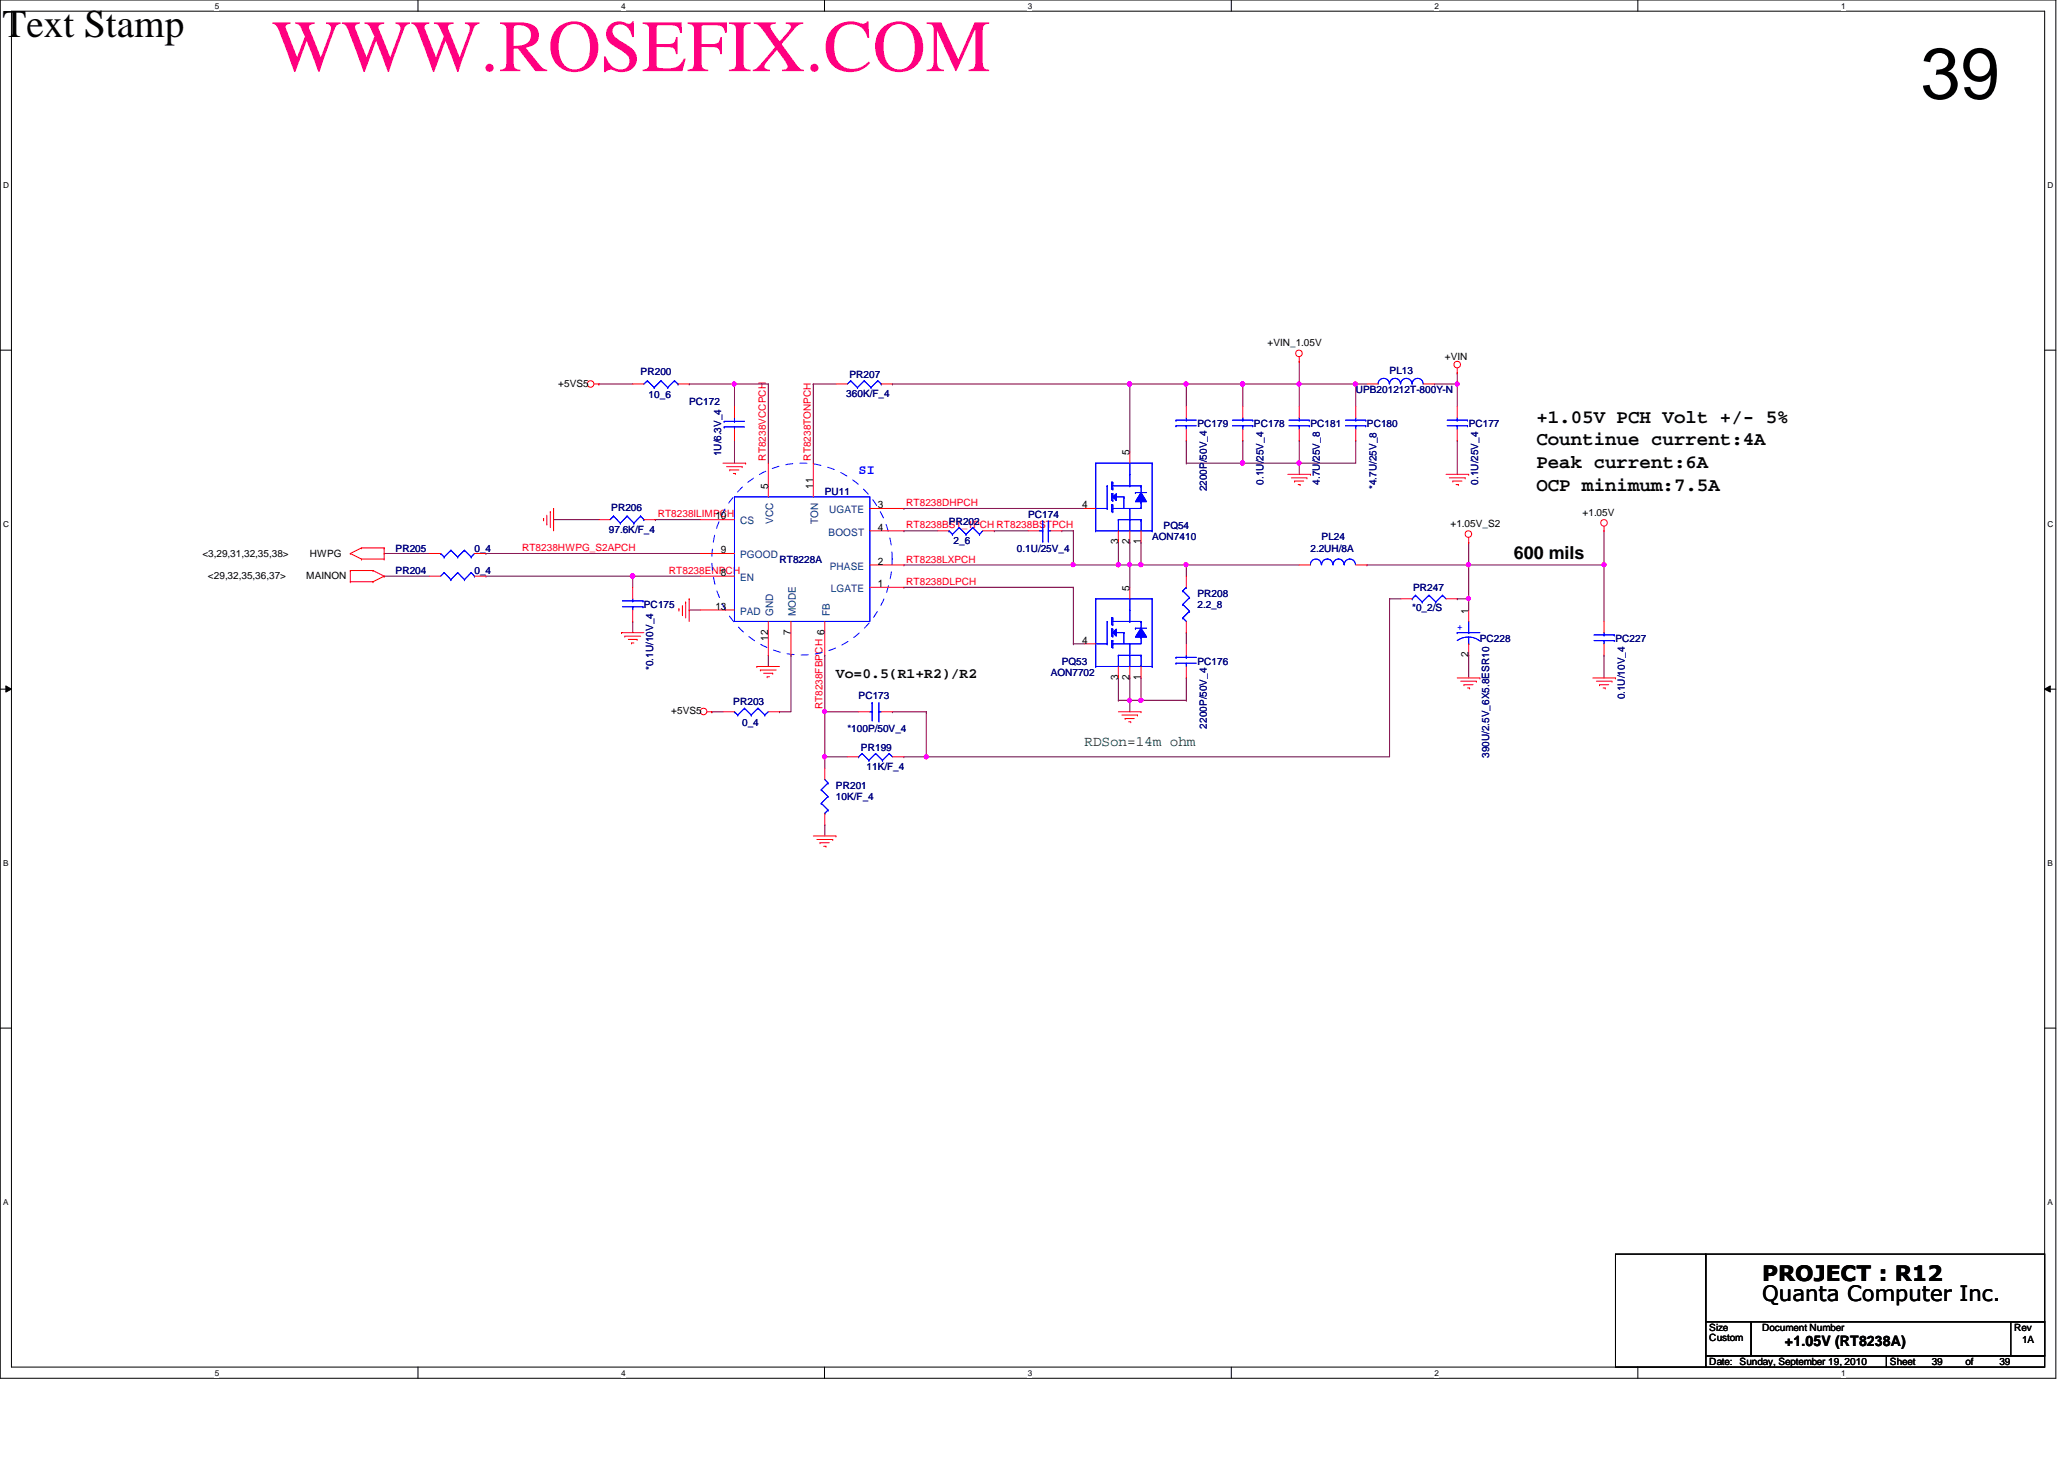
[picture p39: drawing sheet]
<svg xmlns="http://www.w3.org/2000/svg" width="297mm" height="210mm" viewBox="0 0 297 210" stroke-linecap="round" stroke-linejoin="round" font-family="sans-serif">
<defs><g id="words">
<text font-size="10.6" fill="#ff0080" x="39.2" y="10.2">WWW.ROSEFIX.COM</text>
<text font-size="10.4" x="276.4" y="14.2">39</text>
<text font-size="5.6" fill="#010101" x=".4" y="5.3">Text Stamp</text>
<g font-size="3">
<text x="253.6" y="184.3">PROJECT : R12</text>
<text x="253.6" y="187.2">Quanta Computer Inc.</text>
</g>
<g font-size="2.8">
<text x="221.1" y="60.8">+1.05V PCH Volt +/- 5%</text>
<text x="221.1" y="64.1">Countinue current:4A</text>
<text x="221.1" y="70.6">OCP minimum:7.5A</text>
<text x="221.1" y="67.4">Peak current:6A</text>
</g>
<text font-size="2.6" x="217.8" y="80.4">600 mils</text>
<g font-size="2.1">
<text x="120.3" y="97.6">Vo=0.5(R1+R2)/R2</text>
<text x="256.9" y="193.7">+1.05V (RT8238A)</text>
</g>
<text font-size="2.1" fill="#008000" x="156.1" y="107.3">RDSon=14m ohm</text>
<text font-size="1.9" fill="#00f" x="123.6" y="68.2">SI</text>
<g font-size="1.5">
<text x="162.6" y="65.5" transform="rotate(-90 162.6 65.5)">5</text>
<text x="110.5" y="70.4" transform="rotate(-90 110.5 70.4)">5</text>
<text x="117" y="70.4" transform="rotate(-90 117 70.4)">11</text>
<text x="103" y="74.7">10</text>
<text x="126.3" y="73.1">3</text>
<text x="126.3" y="76.3">4</text>
<text x="155.7" y="73.1">4</text>
<text x="103.8" y="79.6">9</text>
<text x="103.8" y="82.8">8</text>
<text x="126.3" y="81.2">2</text>
<text x="160.9" y="78.3" transform="rotate(-90 160.9 78.3)">3</text>
<text x="162.6" y="78.3" transform="rotate(-90 162.6 78.3)">2</text>
<text x="164.2" y="78.3" transform="rotate(-90 164.2 78.3)">1</text>
<text x="103" y="87.7">13</text>
<text x="126.3" y="84.5">1</text>
<text x="162.6" y="85" transform="rotate(-90 162.6 85)">5</text>
<text x="211.3" y="88.3" transform="rotate(-90 211.3 88.3)">1</text>
<text x="110.5" y="92.2" transform="rotate(-90 110.5 92.2)">12</text>
<text x="113.8" y="91.4" transform="rotate(-90 113.8 91.4)">7</text>
<text x="155.7" y="92.6">4</text>
<text x="211.3" y="94.6" transform="rotate(-90 211.3 94.6)">2</text>
<text x="160.9" y="97.8" transform="rotate(-90 160.9 97.8)">3</text>
<text x="162.6" y="97.8" transform="rotate(-90 162.6 97.8)">2</text>
<text x="164.2" y="97.8" transform="rotate(-90 164.2 97.8)">1</text>
</g>
<g font-size="1.5" fill="#004080">
<text x="106.5" y="75.4">CS</text>
<text x="111.3" y="75.4" transform="rotate(-90 111.3 75.4)">VCC</text>
<text x="117.8" y="75.4" transform="rotate(-90 117.8 75.4)">TON</text>
<text x="119.2" y="77">BOOST</text>
<text x="119.3" y="73.8">UGATE</text>
<text x="106.5" y="80.3">PGOOD</text>
<text x="106.5" y="83.6">EN</text>
<text x="119.4" y="82">PHASE</text>
<text x="106.5" y="88.4">PAD</text>
<text x="111.3" y="88.6" transform="rotate(-90 111.3 88.6)">GND</text>
<text x="114.6" y="88.6" transform="rotate(-90 114.6 88.6)">MODE</text>
<text x="119.4" y="88.6" transform="rotate(-90 119.4 88.6)">FB</text>
<text x="119.6" y="85.2">LGATE</text>
</g>
<g font-size="1.4">
<text x="182.4" y="49.8">+VIN_1.05V</text>
<text x="207.9" y="51.7">+VIN</text>
<text x="80.3" y="55.6">+5VS5</text>
<text x="208.7" y="75.8">+1.05V_S2</text>
<text x="227.8" y="74.2">+1.05V</text>
<text x="29.1" y="80.2">&lt;3,29,31,32,35,38&gt;</text>
<text x="29.9" y="83.3">&lt;29,32,35,36,37&gt;</text>
<text x="44.1" y="83.3">MAINON</text>
<text x="44.6" y="80.2">HWPG</text>
<text x="96.6" y="102.8">+5VS5</text>
<text x="246" y="191.5">Size</text>
<text x="253.6" y="191.5">Document Number</text>
<text x="289.9" y="191.5">Rev</text>
<text x="246" y="196.4">Date: Sunday, September 19, 2010</text>
<text x="246" y="193">Custom</text>
<text x="272" y="196.4">Sheet</text>
<text x="278" y="196.4">39</text>
<text x="282.9" y="196.4">of</text>
<text x="287.7" y="196.4">39</text>
<text x="291" y="193.2">1A</text>
</g>
<g font-size="1.4" fill="#000080">
<text x="200" y="53.8">PL13</text>
<text x="92.2" y="54">PR200</text>
<text x="93.3" y="57.3">10_6</text>
<text x="99.2" y="58.3">PC172</text>
<text x="121.8" y="57.1">360K/F_4</text>
<text x="122.3" y="54.3">PR207</text>
<text x="195.1" y="56.6">UPB201212T-800Y-N</text>
<text x="103.8" y="65.7" transform="rotate(-90 103.8 65.7)">1U/6.3V_4</text>
<text x="172.3" y="61.5">PC179</text>
<text x="180.5" y="61.5">PC178</text>
<text x="188.6" y="61.5">PC181</text>
<text x="196.7" y="61.5">PC180</text>
<text x="211.4" y="61.5">PC177</text>
<text x="118.7" y="71.2">PU11</text>
<text x="173.7" y="70.7" transform="rotate(-90 173.7 70.7)">2200P/50V_4</text>
<text x="181.8" y="69.7" transform="rotate(-90 181.8 69.7)">0.1U/25V_4</text>
<text x="189.9" y="69.7" transform="rotate(-90 189.9 69.7)">4.7U/25V_8</text>
<text x="198.1" y="70.4" transform="rotate(-90 198.1 70.4)">*4.7U/25V_8</text>
<text x="212.7" y="69.7" transform="rotate(-90 212.7 69.7)">0.1U/25V_4</text>
<text x="87.6" y="76.8">97.6K/F_4</text>
<text x="88" y="73.5">PR206</text>
<text x="136.6" y="75.5">PR202</text>
<text x="148" y="74.5">PC174</text>
<text x="165.8" y="77.7">AON7410</text>
<text x="167.5" y="76.1">PQ54</text>
<text x="190.2" y="77.7">PL24</text>
<text x="56.9" y="82.6">PR204</text>
<text x="56.9" y="79.4">PR205</text>
<text x="68.3" y="82.6">0_4</text>
<text x="68.3" y="79.4">0_4</text>
<text x="112.2" y="81">RT8228A</text>
<text x="137.2" y="78.2">2_6</text>
<text x="146.3" y="79.4">0.1U/25V_4</text>
<text x="188.6" y="79.4">2.2UH/8A</text>
<text x="92.7" y="87.5">PC175</text>
<text x="172.3" y="85.9">PR208</text>
<text x="172.3" y="87.5">2.2_8</text>
<text x="203.2" y="88">*0_2/S</text>
<text x="203.4" y="85">PR247</text>
<text x="152.8" y="95.6">PQ53</text>
<text x="172.3" y="95.6">PC176</text>
<text x="213" y="92.4">PC228</text>
<text x="232.5" y="92.4">PC227</text>
<text x="94" y="96.4" transform="rotate(-90 94 96.4)">*0.1U/10V_4</text>
<text x="105.5" y="101.5">PR203</text>
<text x="123.6" y="100.5">PC173</text>
<text x="151.2" y="97.2">AON7702</text>
<text x="233.8" y="100.6" transform="rotate(-90 233.8 100.6)">0.1U/10V_4</text>
<text x="106.8" y="104.4">0_4</text>
<text x="122" y="105.4">*100P/50V_4</text>
<text x="123.9" y="108">PR199</text>
<text x="173.7" y="104.8" transform="rotate(-90 173.7 104.8)">2200P/50V_4</text>
<text x="120.3" y="113.5">PR201</text>
<text x="124.7" y="110.7">11K/F_4</text>
<text x="214.3" y="109.1" transform="rotate(-90 214.3 109.1)">390U/2.5V_6X5.8ESR10</text>
<text x="120.3" y="115.1">10K/F_4</text>
</g>
<g font-size="1.4" fill="#f00">
<text x="110.2" y="66.3" transform="rotate(-90 110.2 66.3)">RT8238VCCPCH</text>
<text x="116.7" y="66.3" transform="rotate(-90 116.7 66.3)">RT8238TONPCH</text>
<text x="94.7" y="74.4">RT8238ILIMPCH</text>
<text x="130.4" y="72.8">RT8238DHPCH</text>
<text x="130.4" y="76">RT8238BST_1PCH RT8238BSTPCH</text>
<text x="75.1" y="79.3">RT8238HWPG_S2APCH</text>
<text x="96.3" y="82.5">RT8238ENPCH</text>
<text x="130.4" y="80.9">RT8238LXPCH</text>
<text x="130.4" y="84.2">RT8238DLPCH</text>
<text x="118.4" y="102.1" transform="rotate(-90 118.4 102.1)">RT8238FBPCH 6</text>
</g>
<text font-size="1.4" fill="#00f" x="209.7" y="90.6">+</text>
<g font-size="1.2">
<text x="30.9" y="1.2">5</text>
<text x="89.4" y="1.2">4</text>
<text x="147.9" y="1.2">3</text>
<text x="206.5" y="1.2">2</text>
<text x="265" y="1.2">1</text>
<text x=".5" y="27.1">D</text>
<text x="294.7" y="27.1">D</text>
<text x=".5" y="75.8">C</text>
<text x="294.7" y="75.8">C</text>
<text x=".5" y="124.6">B</text>
<text x="294.7" y="124.6">B</text>
<text x=".5" y="173.4">A</text>
<text x="294.7" y="173.4">A</text>
<text x="30.9" y="197.9">5</text>
<text x="89.4" y="197.9">4</text>
<text x="147.9" y="197.9">3</text>
<text x="206.5" y="197.9">2</text>
<text x="265" y="197.9">1</text>
</g>
</g></defs>
<path d="M0 0h295.9v198.3h-295.9zM1.6 1.6h292.7v195.1h-292.7z" fill="none" stroke="#000" stroke-width=".14"/>
<g fill="#fff">
<path d="M30.9 .2h.6v1.3h-.6z"/>
<path d="M30.9 196.8h.6v1.4h-.6z"/>
</g>
<path d="M60.2 0v1.6M60.2 196.7v1.6" fill="none" stroke="#000" stroke-width=".14"/>
<g fill="#fff">
<path d="M89.4 .2h.6v1.3h-.6z"/>
<path d="M89.4 196.8h.6v1.4h-.6z"/>
</g>
<path d="M118.7 0v1.6M118.7 196.7v1.6" fill="none" stroke="#000" stroke-width=".14"/>
<g fill="#fff">
<path d="M147.9 .2h.6v1.3h-.6z"/>
<path d="M147.9 196.8h.6v1.4h-.6z"/>
</g>
<path d="M177.2 0v1.6M177.2 196.7v1.6" fill="none" stroke="#000" stroke-width=".14"/>
<g fill="#fff">
<path d="M206.5 .2h.5v1.3h-.5z"/>
<path d="M206.5 196.8h.5v1.4h-.5z"/>
</g>
<path d="M235.7 0v1.6M235.7 196.7v1.6" fill="none" stroke="#000" stroke-width=".14"/>
<g fill="#fff">
<path d="M265 .2h.6v1.3h-.6z"/>
<path d="M265 196.8h.6v1.4h-.6z"/>
<path d="M.5 26h.8v1.3h-.8z"/>
<path d="M294.7 26h.8v1.3h-.8z"/>
<path d="M.5 74.8h.8v1.3h-.8z"/>
<path d="M294.7 74.8h.8v1.3h-.8z"/>
</g>
<path d="M0 50.4h1.6M294.3 50.4h1.6" fill="none" stroke="#000" stroke-width=".14"/>
<g fill="#fff">
<path d="M.5 123.5h.7v1.3h-.7z"/>
<path d="M294.7 123.5h.7v1.3h-.7z"/>
</g>
<path d="M0 99.1h1.6M.8 98.7l.8 .4-.8 .5zM294.3 99.1l.8-.4v.9zM294.3 99.1h1.6" fill="none" stroke="#000" stroke-width=".14"/>
<path d="M.8 98.7l.8 .4-.8 .5zM294.3 99.1l.8-.4v.9z" fill="#000"/>
<g fill="#fff">
<path d="M.5 172.3h.7v1.3h-.7z"/>
<path d="M294.7 172.3h.7v1.3h-.7z"/>
</g>
<path d="M0 147.9h1.6M294.3 147.9h1.6" fill="none" stroke="#000" stroke-width=".14"/>
<path d="M110.6 55.2h.1M110.6 55.2v11.4M69.9 79.6h.1M69.9 79.6h30.9M154.5 81.3h.1M154.5 81.3h6.4" fill="none" stroke="#800040" stroke-width=".14"/>
<circle cx="160.9" cy="81.2" r=".3" fill="#f0f"/>
<circle cx="160.9" cy="81.2" r=".3" fill="none" stroke="#f0f" stroke-width=".14"/>
<circle cx="154.4" cy="81.2" r=".3" fill="#f0f"/>
<circle cx="154.4" cy="81.2" r=".3" fill="none" stroke="#f0f" stroke-width=".14"/>
<path d="M105.7 55.2h.1M105.7 55.2h4.9M105.7 55.2v3.3" fill="none" stroke="#800040" stroke-width=".14"/>
<circle cx="105.7" cy="55.2" r=".3" fill="#f0f"/>
<circle cx="105.7" cy="55.2" r=".3" fill="none" stroke="#f0f" stroke-width=".14"/>
<path d="M162.6 55.2h.1M162.6 55.2h8.1" fill="none" stroke="#800040" stroke-width=".14"/>
<circle cx="170.7" cy="55.2" r=".3" fill="#f0f"/>
<circle cx="170.7" cy="55.2" r=".3" fill="none" stroke="#f0f" stroke-width=".14"/>
<circle cx="162.6" cy="55.2" r=".3" fill="#f0f"/>
<circle cx="162.6" cy="55.2" r=".3" fill="none" stroke="#f0f" stroke-width=".14"/>
<path d="M130.1 73.2h.1M130.1 76.4h.1M130.1 73.2h26M130.1 76.4h4.9M187 63.4h.1M187 63.4v3.2M69.9 82.9h.1M69.9 82.9h21.2M196.7 81.3h.1M196.7 81.3h14.7" fill="none" stroke="#800040" stroke-width=".14"/>
<circle cx="186.9" cy="66.6" r=".31" fill="#f0f"/>
<circle cx="186.9" cy="66.6" r=".31" fill="none" stroke="#f0f" stroke-width=".14"/>
<path d="M170.7 66.6h.1M170.7 66.6h8.2M55.3 82.9h.1M55.3 82.9h6.5M91.1 82.9h.1M91.1 82.9h9.7" fill="none" stroke="#800040" stroke-width=".14"/>
<circle cx="91" cy="82.9" r=".32" fill="#f0f"/>
<circle cx="91" cy="82.9" r=".32" fill="none" stroke="#f0f" stroke-width=".14"/>
<g fill="none" stroke="#800040" stroke-width=".14">
<path d="M162.6 55.2h.1M162.6 55.2v9.8M178.9 55.2h.1M178.9 55.2v3.3M160.9 78h.1M160.9 78v3.3M162.6 78h.1M162.6 78v6.5M164.2 78h.1M164.2 78v3.3M187 66.6h.1M187 66.6v1.6"/>
<path d="M154.5 92.6h.1M154.5 92.6h1.6M160.9 97.5h.1M160.9 97.5v3.3M162.6 81.3h.1M164.2 97.5h.1M164.2 97.5v3.3M211.4 94.3h.1M211.4 86.1h.1M211.4 86.1v1.7M211.4 94.3v3.2M160.9 100.8h.1"/>
<path d="M160.9 100.8h1.7"/>
</g>
<circle cx="211.3" cy="86.1" r=".3" fill="#f0f"/>
<circle cx="211.3" cy="86.1" r=".3" fill="none" stroke="#f0f" stroke-width=".14"/>
<path d="M170.7 55.2h.1M170.7 55.2v3.3M187 55.2h.1M187 55.2v3.3M170.7 63.4h.1M170.7 63.4v3.2M162.6 97.5h.1M162.6 97.5v3.3" fill="none" stroke="#800040" stroke-width=".14"/>
<circle cx="162.6" cy="100.7" r=".3" fill="#f0f"/>
<circle cx="162.6" cy="100.7" r=".3" fill="none" stroke="#f0f" stroke-width=".14"/>
<path d="M211.4 78h.1M211.4 78v3.3M162.6 100.8h.1M162.6 100.8v1.6" fill="none" stroke="#800040" stroke-width=".14"/>
<circle cx="211.3" cy="81.2" r=".3" fill="#f0f"/>
<circle cx="211.3" cy="81.2" r=".3" fill="none" stroke="#f0f" stroke-width=".14"/>
<path d="M178.9 66.6h.1M178.9 66.6h8.1" fill="none" stroke="#800040" stroke-width=".14"/>
<circle cx="178.8" cy="66.6" r=".31" fill="#f0f"/>
<circle cx="178.8" cy="66.6" r=".31" fill="none" stroke="#f0f" stroke-width=".14"/>
<path d="M160.9 81.3h.1M160.9 81.3h1.7" fill="none" stroke="#800040" stroke-width=".14"/>
<circle cx="162.6" cy="81.2" r=".3" fill="#f0f"/>
<circle cx="162.6" cy="81.2" r=".3" fill="none" stroke="#f0f" stroke-width=".14"/>
<circle cx="160.9" cy="81.2" r=".3" fill="#f0f"/>
<circle cx="160.9" cy="81.2" r=".3" fill="none" stroke="#f0f" stroke-width=".14"/>
<g fill="none" stroke="#800040" stroke-width=".14">
<path d="M178.9 63.4h.1M178.9 63.4v3.2M91.1 89.4h.1M91.1 89.4v1.6M162.6 81.3h.1M162.6 81.3h1.6M170.7 81.3h.1M170.7 81.3h16.3M230.8 94.3h.1M230.8 81.3h.1M230.8 81.3v8.1M230.8 94.3v3.2"/>
<path d="M162.6 100.8h.1M162.6 100.8h1.6"/>
</g>
<circle cx="170.7" cy="81.2" r=".3" fill="#f0f"/>
<circle cx="170.7" cy="81.2" r=".3" fill="none" stroke="#f0f" stroke-width=".14"/>
<path d="M170.7 55.2h.1M170.7 55.2h8.2M154.5 76.4h.1M154.5 76.4v4.9M99.2 87.8h.1M99.2 87.8h1.6M130.1 84.5h.1M130.1 84.5h24.4M154.5 84.5h.1M154.5 84.5v8.1M170.7 97.5h.1M170.7 97.5v3.3" fill="none" stroke="#800040" stroke-width=".14"/>
<circle cx="178.8" cy="55.2" r=".3" fill="#f0f"/>
<circle cx="178.8" cy="55.2" r=".3" fill="none" stroke="#f0f" stroke-width=".14"/>
<circle cx="170.7" cy="55.2" r=".3" fill="#f0f"/>
<circle cx="170.7" cy="55.2" r=".3" fill="none" stroke="#f0f" stroke-width=".14"/>
<path d="M128.4 55.2h.1M128.4 55.2h34.2" fill="none" stroke="#800040" stroke-width=".14"/>
<circle cx="162.6" cy="55.2" r=".3" fill="#f0f"/>
<circle cx="162.6" cy="55.2" r=".3" fill="none" stroke="#f0f" stroke-width=".14"/>
<path d="M187 55.2h.1M187 55.2h8.1M195.1 55.2h.1M195.1 55.2v3.3M79.7 74.8h.1M79.7 74.8h6.5M105.7 63.4h.1M105.7 63.4v3.2M143.1 76.4h.1M143.1 76.4h4.9" fill="none" stroke="#800040" stroke-width=".14"/>
<circle cx="186.9" cy="55.2" r=".3" fill="#f0f"/>
<circle cx="186.9" cy="55.2" r=".3" fill="none" stroke="#f0f" stroke-width=".14"/>
<g fill="none" stroke="#800040" stroke-width=".14">
<path d="M86.2 55.2h.1M86.2 55.2h4.9M99.2 55.2h.1M99.2 55.2h6.5M117 55.2h.1M117 55.2h3.3M94.3 74.8h.1M94.3 74.8h6.5M152.8 76.4h.1M152.8 76.4h1.7M187 66.6h.1M195.1 63.4h.1"/>
<path d="M195.1 63.4v3.2h-8.1M91.1 82.9h.1M91.1 82.9v1.6M110.6 94.3h.1M110.6 94.3v1.6M130.1 81.3h.1M130.1 81.3h24.4M118.7 108.9h.1M118.7 108.9v1.6"/>
</g>
<circle cx="118.7" cy="108.9" r=".3" fill="#f0f"/>
<circle cx="118.7" cy="108.9" r=".3" fill="none" stroke="#f0f" stroke-width=".14"/>
<path d="M118.7 94.3h.1M118.7 94.3v8.1M118.7 102.4h.1M118.7 102.4h4.9M128.4 102.4h.1M128.4 102.4h4.9M133.3 102.4h.1M133.3 108.9h.1M133.3 102.4v6.5M133.3 108.9h66.7" fill="none" stroke="#800040" stroke-width=".14"/>
<circle cx="133.3" cy="108.9" r=".3" fill="#f0f"/>
<circle cx="133.3" cy="108.9" r=".3" fill="none" stroke="#f0f" stroke-width=".14"/>
<path d="M118.7 118.7h.1M118.7 102.4h.1M118.7 102.4v6.5M118.7 118.7v1.6M130.1 108.9h.1M130.1 108.9h3.2" fill="none" stroke="#800040" stroke-width=".14"/>
<circle cx="118.7" cy="102.4" r=".3" fill="#f0f"/>
<circle cx="118.7" cy="102.4" r=".3" fill="none" stroke="#f0f" stroke-width=".14"/>
<path d="M178.9 55.2h.1M178.9 55.2h8.1" fill="none" stroke="#800040" stroke-width=".14"/>
<circle cx="178.8" cy="55.2" r=".3" fill="#f0f"/>
<circle cx="178.8" cy="55.2" r=".3" fill="none" stroke="#f0f" stroke-width=".14"/>
<path d="M187 52h.1M187 52v3.2M209.7 55.2h.1M209.7 55.2v3.3" fill="none" stroke="#800040" stroke-width=".14"/>
<circle cx="209.7" cy="55.2" r=".3" fill="#f0f"/>
<circle cx="209.7" cy="55.2" r=".3" fill="none" stroke="#f0f" stroke-width=".14"/>
<path d="M195.1 55.2h.1M195.1 55.2h1.6M206.5 55.2h.1M209.7 53.6h.1M209.7 53.6v1.6h-3.2M209.7 63.4h.1M209.7 63.4v4.8" fill="none" stroke="#800040" stroke-width=".14"/>
<circle cx="195.1" cy="55.2" r=".3" fill="#f0f"/>
<circle cx="195.1" cy="55.2" r=".3" fill="none" stroke="#f0f" stroke-width=".14"/>
<g fill="none" stroke="#800040" stroke-width=".14">
<path d="M117 55.2h.1M117 55.2v11.4M230.8 76.4h.1M230.8 76.4v4.9h-19.4M113.8 94.3h.1M113.8 94.3v8.1h-1.6M170.7 91h.1M170.7 81.3h.1M170.7 81.3v1.6M170.7 91v1.6M200 86.1h.1M200 86.1h1.6"/>
<path d="M200 86.1v22.8M209.7 86.1h.1M211.4 81.3h.1M211.4 81.3v4.8h-1.7M102.4 102.4h.1M102.4 102.4h1.7M112.2 102.4h.1M118.7 108.9h.1M118.7 108.9h3.3"/>
</g>
<circle cx="230.8" cy="81.2" r=".3" fill="#f0f"/>
<circle cx="230.8" cy="81.2" r=".3" fill="none" stroke="#f0f" stroke-width=".14"/>
<circle cx="211.3" cy="81.2" r=".3" fill="#f0f"/>
<circle cx="211.3" cy="81.2" r=".3" fill="none" stroke="#f0f" stroke-width=".14"/>
<path d="M55.3 79.6h.1M55.3 79.6h6.5M164.2 81.3h.1M164.2 81.3h6.5" fill="none" stroke="#800040" stroke-width=".14"/>
<circle cx="164.2" cy="81.2" r=".31" fill="#f0f"/>
<circle cx="164.2" cy="81.2" r=".31" fill="none" stroke="#f0f" stroke-width=".14"/>
<path d="M164.2 100.8h6.5M170.7 100.8h.1" fill="none" stroke="#800040" stroke-width=".14"/>
<circle cx="164.2" cy="100.7" r=".31" fill="#f0f"/>
<circle cx="164.2" cy="100.7" r=".31" fill="none" stroke="#f0f" stroke-width=".14"/>
<g fill="none" stroke="#f00" stroke-width=".14">
<path d="M85.5 55.2h.7M86.2 55.2h.1M105.7 58.5v1.6M170.7 58.5v1.6M187 52h.1M187 51.4v.6M209.7 53.6h.1M209.7 53v.6M50.4 79.6h.1M50.4 79.6l1.6 .8M52 78.8h.1M52 78.8l-1.6 .8"/>
<path d="M52 78.8h3.3M55.3 78.8h.1M55.3 78.8v1.6M78.2 74.6h.1M78.2 74.6v.3M78.7 75.4h.1M78.7 74.1v1.3M79.2 73.6h.1M79.2 73.6v2.3M79.7 73.2h.1M79.7 73.2v3.2M104.1 66.6h3.2"/>
<path d="M104.6 67.1h2.2M105 67.6h.1M105 67.6h1.3M105.5 68.1h.3M105.7 61.8v1.6M105.8 68.1h.1M106.8 67.1h.1M107.3 66.6h.1M170.7 61.8v1.6M185.3 68.2h3.3M185.8 68.7h2.3M186.3 69.2h.1"/>
<path d="M186.3 69.2h1.3M186.8 69.7h.3M187.1 69.7h.1M188.1 68.7h.1M188.6 68.2h.1M208.1 68.2h3.3M208.6 68.7h2.3M209.1 69.2h.1M209.1 69.2h1.3M209.5 69.7h.4M209.9 69.7h.1M210.9 68.7h.1"/>
<path d="M211.4 78h.1M211.4 68.2h.1M211.4 77.3v.7M230.8 76.4h.1M230.8 75.7v.7M50.4 83.7h.1M50.4 82.1h.1M50.4 83.7h3.3M50.4 82.1v1.6M50.4 82.1h3.3M52 80.4h.1M52 80.4h3.3"/>
<path d="M53.7 83.7h.1M53.7 82.1h.1M53.7 82.1l1.6 .8M55.3 80.4h.1M55.3 82.9h.1M55.3 82.9l-1.6 .8M89.4 91h.1M89.4 91h3.3M89.9 91.5h.1M89.9 91.5h2.3M90.4 92h1.3M90.9 92.5h.1"/>
<path d="M90.9 92.5h.3M91.7 92h.1M97.7 87.6h.1M97.7 87.6v.3M98.2 88.4h.1M98.2 87.1v1.3M98.7 86.6h.1M98.7 86.6v2.3M99.2 86.1h.1M99.2 86.1v3.3M108.9 95.9h.1M108.9 95.9h3.3"/>
<path d="M109.4 96.4h.1M109.4 96.4h2.3M109.9 96.9h1.3M110.4 97.4h.1M110.4 97.4h.3M111.2 96.9h.1M170.7 82.9v1.6M170.7 89.4v1.6M209.7 97.5h3.3M210.2 98h2.3M210.7 98.5h.1M210.7 98.5h1.3"/>
<path d="M211.2 99h.3M211.4 87.8v1.6M211.4 92.6v1.7M211.5 99h.1M212.5 98h.1M213 97.5h.1M229.2 97.5h3.3M229.7 98h2.3M230.2 98.5h.1M230.2 98.5h1.3M230.7 99h.3M231 99h.1"/>
<path d="M232 98h.1M232.5 97.5h.1M101.8 102.4h.6M102.4 102.4h.1M160.9 102.4h3.3M161.5 102.9h2.2M161.9 103.4h.1M161.9 103.4h1.3M162.4 103.8h.3M162.7 103.8h.1M163.7 102.9h.1M164.2 102.4h.1"/>
<path d="M117 120.3h3.3M117.6 120.8h2.2M118 121.2h.1M118 121.2h1.3M118.5 121.8h.4M118.9 121.8h.1M119.8 120.8h.1M120.3 120.3h.1"/>
<circle cx="85" cy="55.2" r=".47"/>
<circle cx="186.9" cy="50.8" r=".47"/>
<circle cx="209.7" cy="52.4" r=".47"/>
<circle cx="211.3" cy="76.8" r=".47"/>
<circle cx="230.8" cy="75.2" r=".47"/>
<circle cx="101.2" cy="102.4" r=".47"/>
</g>
<path d="M232.5 180.4h13v16.3h-13zM245.5 180.4h48.8v9.8h-48.8zM245.5 190.2h6.5v4.9h-6.5zM245.5 195.1h26v1.6h-26zM252 190.2h42.3v4.9h-42.3zM271.5 195.1h22.8v1.6h-22.8zM289.4 190.2h4.9v4.9h-4.9z" fill="none" stroke="#000" stroke-width=".14"/>
<path d="M106.7 70.2a12.5 12.5 0 0 1 19.9 3.3 14.2 14.2 0 0 1-5.8 19.5 12.6 12.6 0 0 1-17.2-6.9 14.4 14.4 0 0 1 3.1-15.9z" fill="none" stroke="#00f" stroke-width=".14" stroke-dasharray="1 1 1 1 1 1 1 1"/>
<g fill="none" stroke="#00f" stroke-width=".14">
<path d="M104.2 60.6h.1M104.2 61.4h.1M104.2 60.6h2.9M104.2 61.4h2.9M105.7 61.4h.1M105.7 60.6h.1M105.7 60.1v.5M105.7 61.4v.4M169.2 61.3h.1M169.2 60.5h.1M169.2 61.3h3M169.2 60.5h3"/>
<path d="M170.7 60.5h.1M170.7 61.3h.1M170.7 60.1v.4M170.7 61.3v.5M170.2 88.9h.1M170.2 87h.1M170.2 85h.1M170.2 88.9l.5 .5M170.2 87l1 .9M170.2 85l1 1M170.7 84.5h.1M170.7 84.5l-.5 .5"/>
<path d="M171.2 87.9h.1M171.2 86h.1M171.2 87.9l-1 1M171.2 86l-1 1M209.7 91h.1M209.7 91h3.3M211.4 92.6h.1M211.4 91h.1M211.4 91.7h-.1a2.69 2.69 0 0 0-1.6 .5M211.4 91.7a2.44 2.44 0 0 1 1.5 .5M211.4 89.4v1.6M211.4 91.7v.9"/>
</g>
<path d="M164.2 90.4l.8 1.3h-1.6z" fill="#00f"/>
<path d="M164.2 90.4l.8 1.3h-1.6z" fill="none" stroke="#00f" stroke-width=".14"/>
<path d="M160.1 91l.6-.5v1z" fill="#00f"/>
<g fill="none" stroke="#00f" stroke-width=".14">
<path d="M157.7 86.1h.1M157.7 95.9h.1M157.7 95.9h8.1M157.7 86.1h8.1M157.7 86.1v9.8M157.7 92.6h1.6M159.3 89.4h.1M159.3 92.6h.1M159.3 89.4v3.2M160 92.2h.1M160 90.5h.1M160 88.9h.1"/>
<path d="M160 88.9v1h.1M160 90.5v1h.1M160 92.2v.9h.1M160.1 91l.6-.5v1zM160.1 93.1h.1M160.1 92.2h.1M160.1 91.5h.1M160.1 90.5h.1M160.1 89.9h.1M160.1 88.9h.1M160.1 92.6h.1M160.1 88.9v1"/>
<path d="M160.1 90.5v1M160.1 92.2v.9M160.1 89.4h4.1M160.7 91h.1M160.7 91h1.1M160.9 94.3h.1M160.9 94.3v1.6M160.9 94.3h3.3M161.8 91h.1M161.8 91v1.6M162.6 87.8h.1M162.6 89.4h.1"/>
<path d="M162.6 94.3h.1M162.6 92.6h.1M162.6 86.1v3.3M162.6 92.6v3.3M163.4 90.4h.1M163.4 90.4h1.6M164.2 91.7h.1M164.2 89.4h.1M164.2 94.3h.1M164.2 89.4v1M164.2 91.7v.9h-4.1M164.2 94.3v1.6"/>
<path d="M165.8 95.9h.1M165.8 86.1h.1M165.8 86.1v9.8"/>
</g>
<path d="M164.2 90.4l.8 1.3h-1.6z" fill="#00f"/>
<path d="M164.2 90.4l.8 1.3h-1.6z" fill="none" stroke="#00f" stroke-width=".14"/>
<path d="M160.1 91l.6-.5v1z" fill="#00f"/>
<g fill="none" stroke="#00f" stroke-width=".14">
<path d="M93.2 54.8h.1M93.2 54.8l-.5 .4M93.2 54.8l.9 1M94.1 55.8h.1M95.1 54.8h.1M95.1 54.8l-1 1M95.1 54.8l1 1M96.1 55.8h.1M97.1 54.8h.1M97.1 54.8l-1 1M97.1 54.8l.5 .4M97.6 55.2h.1"/>
<path d="M122.4 54.8h.1M122.4 54.8l-.4 .4M122.4 54.8l1 1M123.4 55.8h.1M124.4 54.8h.1M124.4 54.8l-1 1M124.4 54.8l.9 1M125.3 55.8h.1M126.3 54.8h.1M126.3 54.8l-1 1M126.3 54.8l.5 .4M126.8 55.2h.1"/>
<path d="M105.7 71.5h19.5v17.9h-19.5zM208.3 61.3h2.9M208.3 60.5h2.9M209.7 60.5h.1M209.7 61.3h.1M209.7 60.1v.4M209.7 61.3v.5M211.2 61.3h.1M211.2 60.5h.1M89.6 87.3h2.9M89.6 86.4h2.9M91.1 86.4h.1"/>
<path d="M91.1 87.3h.1M91.1 86.1v.3M91.1 87.3v.5M92.5 87.3h.1M92.5 86.4h.1M157.7 86.1h.1M157.7 95.9h.1M157.7 95.9h8.1M157.7 86.1h8.1M157.7 86.1v9.8M157.7 92.6h1.6M159.3 89.4h.1"/>
<path d="M159.3 92.6h.1M159.3 89.4v3.2M160 92.2h.1M160 90.5h.1M160 88.9h.1M160 88.9v1h.1M160 90.5v1h.1M160 92.2v.9h.1M160.1 91l.6-.5v1zM160.1 93.1h.1M160.1 92.2h.1M160.1 91.5h.1"/>
<path d="M160.1 90.5h.1M160.1 89.9h.1M160.1 88.9h.1M160.1 92.6h.1M160.1 88.9v1M160.1 90.5v1M160.1 92.2v.9M160.1 89.4h4.1M160.7 91h.1M160.7 91h1.1M160.9 94.3h.1M160.9 94.3v1.6"/>
<path d="M160.9 94.3h3.3M161.8 91h.1M161.8 91v1.6M162.6 87.8h.1M162.6 89.4h.1M162.6 94.3h.1M162.6 92.6h.1M162.6 86.1v3.3M162.6 92.6v3.3M163.4 90.4h.1M163.4 90.4h1.6M164.2 91.7h.1"/>
<path d="M164.2 89.4h.1M164.2 94.3h.1M164.2 89.4v1M164.2 91.7v.9h-4.1M164.2 94.3v1.6M165.8 95.9h.1M165.8 86.1h.1M165.8 86.1v9.8M169.2 95.4h.1M169.2 94.6h.1M169.2 95.4h3M169.2 94.6h3"/>
<path d="M170.7 94.6h.1M170.7 95.4h.1M170.7 94.3v.3M170.7 95.4v.5M203.2 86.1h.1M203.7 85.6h.1M203.7 85.6l1 1M203.7 85.6l-.5 .5M204.7 86.6h.1M205.7 85.6h.1M205.7 85.6l.9 1M205.7 85.6l-1 1"/>
<path d="M206.6 86.6h.1M207.6 85.6h.1M207.6 85.6l.5 .5M207.6 85.6l-1 1M229.4 92.2h2.9M229.4 91.4h2.9M230.8 91.4h.1M230.8 92.2h.1M230.8 91v.4M230.8 92.2v.4M232.3 92.2h.1M232.3 91.4h.1"/>
<path d="M105.7 102.4h.1M105.7 102.4l.5 .5M106.2 102.9h.1M107.1 101.9h.1M107.1 101.9l1 1M107.1 101.9l-.9 1M108.1 102.9h.1M109.1 101.9h.1M109.1 101.9l1 1M109.1 101.9l-1 1M110.1 102.9h.1M110.6 102.4l-.5 .5"/>
<path d="M123.6 108.9h.1M124.1 108.4h.1M124.1 108.4l.9 1M124.1 108.4l-.5 .5M125 109.4h.1M125.2 102.4h.3M125.5 101.1h.1M125.5 102.4h.1M125.5 101.1v2.6M126 108.4h.1M126 108.4l1 1M126 108.4l-1 1"/>
<path d="M126.5 102.4h.1M126.5 103.7h.1M126.5 102.4h.3M126.5 101.1v2.6M127 109.4h.1M128 108.4h.1M128 108.4l.4 .5M128 108.4l-1 1"/>
</g>
<g fill="none" stroke="#f00" stroke-width=".14">
<path d="M91.1 55.2h1.6M97.6 55.2h1.6M120.3 55.2h1.7M126.8 55.2h1.6M209.7 58.5v1.6M100.8 79.6h4.9M100.8 74.8h4.9M110.6 66.6v4.9M117 66.6v4.9M125.2 73.2h4.9M125.2 76.4h4.9M209.7 61.8v1.6"/>
<path d="M91.1 84.5v1.6M91.1 87.8v1.6M100.8 82.9h4.9M100.8 87.8h4.9M110.6 89.4v4.9M113.8 89.4v4.9M118.7 89.4v4.9M125.2 84.5h4.9M125.2 81.3h4.9M156.1 92.6h1.6M160.9 95.9v1.6M162.6 84.5v1.6"/>
<path d="M162.6 95.9v1.6M164.2 95.9v1.6M170.7 92.6v1.7M170.7 95.9v1.6M201.6 86.1h1.6M208.1 86.1h1.6M230.8 89.4v1.6M230.8 92.6v1.7M104.1 102.4h1.6M110.6 102.4h1.6M122 108.9h1.6M123.6 102.4h1.6"/>
<path d="M126.8 102.4h1.6M128.4 108.9h1.7"/>
</g>
<path d="M164.2 70.9l.8 1.3h-1.6z" fill="#00f"/>
<path d="M164.2 70.9l.8 1.3h-1.6z" fill="none" stroke="#00f" stroke-width=".14"/>
<path d="M160.1 71.5l.6-.5v1z" fill="#00f"/>
<g fill="none" stroke="#00f" stroke-width=".14">
<path d="M157.7 66.6h.1M157.7 76.4h.1M157.7 76.4h8.1M157.7 66.6h8.1M157.7 66.6v9.8M157.7 73.2h1.6M159.3 69.9h.1M159.3 73.2h.1M159.3 69.9v3.3M160 72.6h.1M160 71h.1M160 69.4h.1"/>
<path d="M160 69.4v1h.1M160 71v1h.1M160 72.6v1h.1M160.1 71.5l.6-.5v1zM160.1 73.6h.1M160.1 72.6h.1M160.1 72h.1M160.1 71h.1M160.1 70.4h.1M160.1 69.4h.1M160.1 73.2h.1M160.1 69.4v1"/>
<path d="M160.1 71v1M160.1 72.6v1M160.1 69.9h4.1M160.7 71.5h.1M160.7 71.5h1.1M160.9 74.8h.1M160.9 74.8v1.6M160.9 74.8h3.3M161.8 71.5h.1M161.8 71.5v1.7M162.6 68.2h.1M162.6 69.9h.1"/>
<path d="M162.6 74.8h.1M162.6 73.2h.1M162.6 66.6v3.3M162.6 73.2v3.2M163.4 70.9h.1M163.4 70.9h1.6M164.2 72.2h.1M164.2 69.9h.1M164.2 74.8h.1M164.2 69.9v1M164.2 72.2v1h-4.1M164.2 74.8v1.6"/>
<path d="M165.8 76.4h.1M165.8 66.6h.1M165.8 66.6v9.8"/>
</g>
<path d="M164.2 70.9l.8 1.3h-1.6z" fill="#00f"/>
<path d="M164.2 70.9l.8 1.3h-1.6z" fill="none" stroke="#00f" stroke-width=".14"/>
<path d="M160.1 71.5l.6-.5v1z" fill="#00f"/>
<g fill="none" stroke="#00f" stroke-width=".14">
<path d="M198.3 55.2a.8 .8 0 0 1 .8-.8 .8 .8 0 0 1 .8 .8M200 55.2a.78 .78 0 0 1 .8-.8 .78 .78 0 0 1 .7 .8M201.6 55.2a.8 .8 0 0 1 .8-.8 .8 .8 0 0 1 .8 .8M203.2 55.2a.78 .78 0 0 1 .8-.8 .78 .78 0 0 1 .8 .8M63.4 79.6h.1M63.4 79.6l.5 .5M64.9 79.2h.1M64.9 79.2l1 .9M64.9 79.2l-1 .9M66.8 79.2h.1M66.8 79.2l1 .9M66.8 79.2l-.9 .9"/>
<path d="M68.3 79.6l-.5 .5M88.3 74.3h.1M88.3 74.3l-.5 .5M88.3 74.3l1 1M89.3 75.3h.1M90.3 74.3h.1M90.3 74.3l-1 1M90.3 74.3l.9 1M91.2 75.3h.1M92.2 74.3h.1M92.2 74.3l-1 1M92.2 74.3l.5 .5"/>
<path d="M92.7 74.8h.1M136.6 76.4h.1M136.6 76.4l.5 .5M137.1 76.9h.1M138 75.9h.1M138 75.9l1 1M138 75.9l-.9 1M139 76.9h.1M140 75.9h.1M140 75.9l1 1M140 75.9l-1 1M141 76.9h.1"/>
<path d="M141.4 76.4l-.4 .5M149.6 76.4h.5M150.1 77.9h.1M150.1 76.4h.1M150.1 74.9v3M150.9 76.4h.1M150.9 77.9h.1M150.9 76.4h.3M150.9 74.9v3M157.7 66.6h.1M157.7 76.4h.1M157.7 76.4h8.1"/>
<path d="M157.7 66.6h8.1M157.7 66.6v9.8M157.7 73.2h1.6M159.3 69.9h.1M159.3 73.2h.1M159.3 69.9v3.3M160 72.6h.1M160 71h.1M160 69.4h.1M160 69.4v1h.1M160 71v1h.1M160 72.6v1h.1"/>
<path d="M160.1 71.5l.6-.5v1zM160.1 73.6h.1M160.1 72.6h.1M160.1 72h.1M160.1 71h.1M160.1 70.4h.1M160.1 69.4h.1M160.1 73.2h.1M160.1 69.4v1M160.1 71v1M160.1 72.6v1M160.1 69.9h4.1"/>
<path d="M160.7 71.5h.1M160.7 71.5h1.1M160.9 74.8h.1M160.9 74.8v1.6M160.9 74.8h3.3M161.8 71.5h.1M161.8 71.5v1.7M162.6 68.2h.1M162.6 69.9h.1M162.6 74.8h.1M162.6 73.2h.1M162.6 66.6v3.3"/>
<path d="M162.6 73.2v3.2M163.4 70.9h.1M163.4 70.9h1.6M164.2 72.2h.1M164.2 69.9h.1M164.2 74.8h.1M164.2 69.9v1M164.2 72.2v1h-4.1M164.2 74.8v1.6M165.8 76.4h.1M165.8 66.6h.1M165.8 66.6v9.8"/>
<path d="M177.4 61.3h2.9M177.4 60.5h2.9M178.9 60.5h.1M178.9 61.3h.1M178.9 60.1v.4M178.9 61.3v.5M180.3 61.3h.1M180.3 60.5h.1M185.5 61.3h2.9M185.5 60.5h2.9M187 60.5h.1M187 61.3h.1"/>
<path d="M187 60.1v.4M187 61.3v.5M188.4 61.3h.1M188.4 60.5h.1M193.6 61.3h3M193.6 60.5h3M195.1 60.5h.1M195.1 61.3h.1M195.1 60.1v.4M195.1 61.3v.5M196.6 61.3h.1M196.6 60.5h.1"/>
<path d="M63.9 82.4h.1M63.9 80.1h.1M63.9 82.4l-.5 .5M63.9 82.4l1 1M64.9 83.4h.1M65.9 82.4h.1M65.9 80.1h.1M65.9 82.4l-1 1M65.9 82.4l.9 1M66.8 83.4h.1M67.8 82.4h.1M67.8 80.1h.1"/>
<path d="M67.8 82.4l-1 1M67.8 82.4l.5 .5M68.3 82.9h.1M190.2 81.2a.78 .78 0 0 0-.8-.8 .78 .78 0 0 0-.8 .9M191.8 81.2a.8 .8 0 0 0-.8-.8 .8 .8 0 0 0-.8 .9M193.4 81.2a.78 .78 0 0 0-.8-.8 .78 .78 0 0 0-.7 .9M195.1 81.2a.81 .81 0 0 0-.9-.8 .81 .81 0 0 0-.7 .9M118.2 113.6h.1M118.2 115.6h.1M118.2 113.6l1 1M118.2 115.6l1 .9M118.7 117h.1"/>
<path d="M118.7 112.1l.5 .5M119.2 112.6h.1M119.2 114.6h.1M119.2 116.5h.1M119.2 112.6l-1 1M119.2 114.6l-1 1M119.2 116.5l-.5 .5"/>
</g>
<g fill="none" stroke="#f00" stroke-width=".14">
<path d="M178.9 58.5v1.6M187 58.5v1.6M195.1 58.5v1.6M196.7 55.2h1.6M204.8 55.2h1.7M61.8 79.6h1.6M68.3 79.6h1.6M86.2 74.8h1.6M92.7 74.8h1.6M135 76.4h1.6M141.4 76.4h1.7M148 76.4h1.6"/>
<path d="M151.2 76.4h1.6M156.1 73.2h1.6M160.9 76.4v1.6M162.6 65v1.6M162.6 76.4v1.6M164.2 76.4v1.6M178.9 61.8v1.6M187 61.8v1.6M195.1 61.8v1.6M61.8 82.9h1.6M68.3 82.9h1.6M187 81.3h1.6"/>
<path d="M195.1 81.3h1.6M118.7 110.5v1.6M118.7 117v1.7"/>
</g>
<circle cx="160.9" cy="81.2" r=".3" fill="#f0f"/>
<circle cx="160.9" cy="81.2" r=".3" fill="none" stroke="#f0f" stroke-width=".14"/>
<circle cx="154.4" cy="81.2" r=".3" fill="#f0f"/>
<circle cx="154.4" cy="81.2" r=".3" fill="none" stroke="#f0f" stroke-width=".14"/>
<circle cx="105.7" cy="55.2" r=".3" fill="#f0f"/>
<circle cx="105.7" cy="55.2" r=".3" fill="none" stroke="#f0f" stroke-width=".14"/>
<circle cx="170.7" cy="55.2" r=".3" fill="#f0f"/>
<circle cx="170.7" cy="55.2" r=".3" fill="none" stroke="#f0f" stroke-width=".14"/>
<circle cx="162.6" cy="55.2" r=".3" fill="#f0f"/>
<circle cx="162.6" cy="55.2" r=".3" fill="none" stroke="#f0f" stroke-width=".14"/>
<circle cx="186.9" cy="66.6" r=".31" fill="#f0f"/>
<circle cx="186.9" cy="66.6" r=".31" fill="none" stroke="#f0f" stroke-width=".14"/>
<circle cx="91" cy="82.9" r=".32" fill="#f0f"/>
<circle cx="91" cy="82.9" r=".32" fill="none" stroke="#f0f" stroke-width=".14"/>
<circle cx="211.3" cy="86.1" r=".3" fill="#f0f"/>
<circle cx="211.3" cy="86.1" r=".3" fill="none" stroke="#f0f" stroke-width=".14"/>
<circle cx="162.6" cy="100.7" r=".3" fill="#f0f"/>
<circle cx="162.6" cy="100.7" r=".3" fill="none" stroke="#f0f" stroke-width=".14"/>
<circle cx="211.3" cy="81.2" r=".3" fill="#f0f"/>
<circle cx="211.3" cy="81.2" r=".3" fill="none" stroke="#f0f" stroke-width=".14"/>
<circle cx="178.8" cy="66.6" r=".31" fill="#f0f"/>
<circle cx="178.8" cy="66.6" r=".31" fill="none" stroke="#f0f" stroke-width=".14"/>
<circle cx="162.6" cy="81.2" r=".3" fill="#f0f"/>
<circle cx="162.6" cy="81.2" r=".3" fill="none" stroke="#f0f" stroke-width=".14"/>
<circle cx="160.9" cy="81.2" r=".3" fill="#f0f"/>
<circle cx="160.9" cy="81.2" r=".3" fill="none" stroke="#f0f" stroke-width=".14"/>
<circle cx="170.7" cy="81.2" r=".3" fill="#f0f"/>
<circle cx="170.7" cy="81.2" r=".3" fill="none" stroke="#f0f" stroke-width=".14"/>
<circle cx="178.8" cy="55.2" r=".3" fill="#f0f"/>
<circle cx="178.8" cy="55.2" r=".3" fill="none" stroke="#f0f" stroke-width=".14"/>
<circle cx="170.7" cy="55.2" r=".3" fill="#f0f"/>
<circle cx="170.7" cy="55.2" r=".3" fill="none" stroke="#f0f" stroke-width=".14"/>
<circle cx="162.6" cy="55.2" r=".3" fill="#f0f"/>
<circle cx="162.6" cy="55.2" r=".3" fill="none" stroke="#f0f" stroke-width=".14"/>
<circle cx="186.9" cy="55.2" r=".3" fill="#f0f"/>
<circle cx="186.9" cy="55.2" r=".3" fill="none" stroke="#f0f" stroke-width=".14"/>
<circle cx="118.7" cy="108.9" r=".3" fill="#f0f"/>
<circle cx="118.7" cy="108.9" r=".3" fill="none" stroke="#f0f" stroke-width=".14"/>
<circle cx="133.3" cy="108.9" r=".3" fill="#f0f"/>
<circle cx="133.3" cy="108.9" r=".3" fill="none" stroke="#f0f" stroke-width=".14"/>
<circle cx="118.7" cy="102.4" r=".3" fill="#f0f"/>
<circle cx="118.7" cy="102.4" r=".3" fill="none" stroke="#f0f" stroke-width=".14"/>
<circle cx="178.8" cy="55.2" r=".3" fill="#f0f"/>
<circle cx="178.8" cy="55.2" r=".3" fill="none" stroke="#f0f" stroke-width=".14"/>
<circle cx="209.7" cy="55.2" r=".3" fill="#f0f"/>
<circle cx="209.7" cy="55.2" r=".3" fill="none" stroke="#f0f" stroke-width=".14"/>
<circle cx="195.1" cy="55.2" r=".3" fill="#f0f"/>
<circle cx="195.1" cy="55.2" r=".3" fill="none" stroke="#f0f" stroke-width=".14"/>
<circle cx="230.8" cy="81.2" r=".3" fill="#f0f"/>
<circle cx="230.8" cy="81.2" r=".3" fill="none" stroke="#f0f" stroke-width=".14"/>
<circle cx="211.3" cy="81.2" r=".3" fill="#f0f"/>
<circle cx="211.3" cy="81.2" r=".3" fill="none" stroke="#f0f" stroke-width=".14"/>
<circle cx="164.2" cy="81.2" r=".31" fill="#f0f"/>
<circle cx="164.2" cy="81.2" r=".31" fill="none" stroke="#f0f" stroke-width=".14"/>
<circle cx="164.2" cy="100.7" r=".31" fill="#f0f"/>
<circle cx="164.2" cy="100.7" r=".31" fill="none" stroke="#f0f" stroke-width=".14"/>
<use href="#words"/>
</svg>
